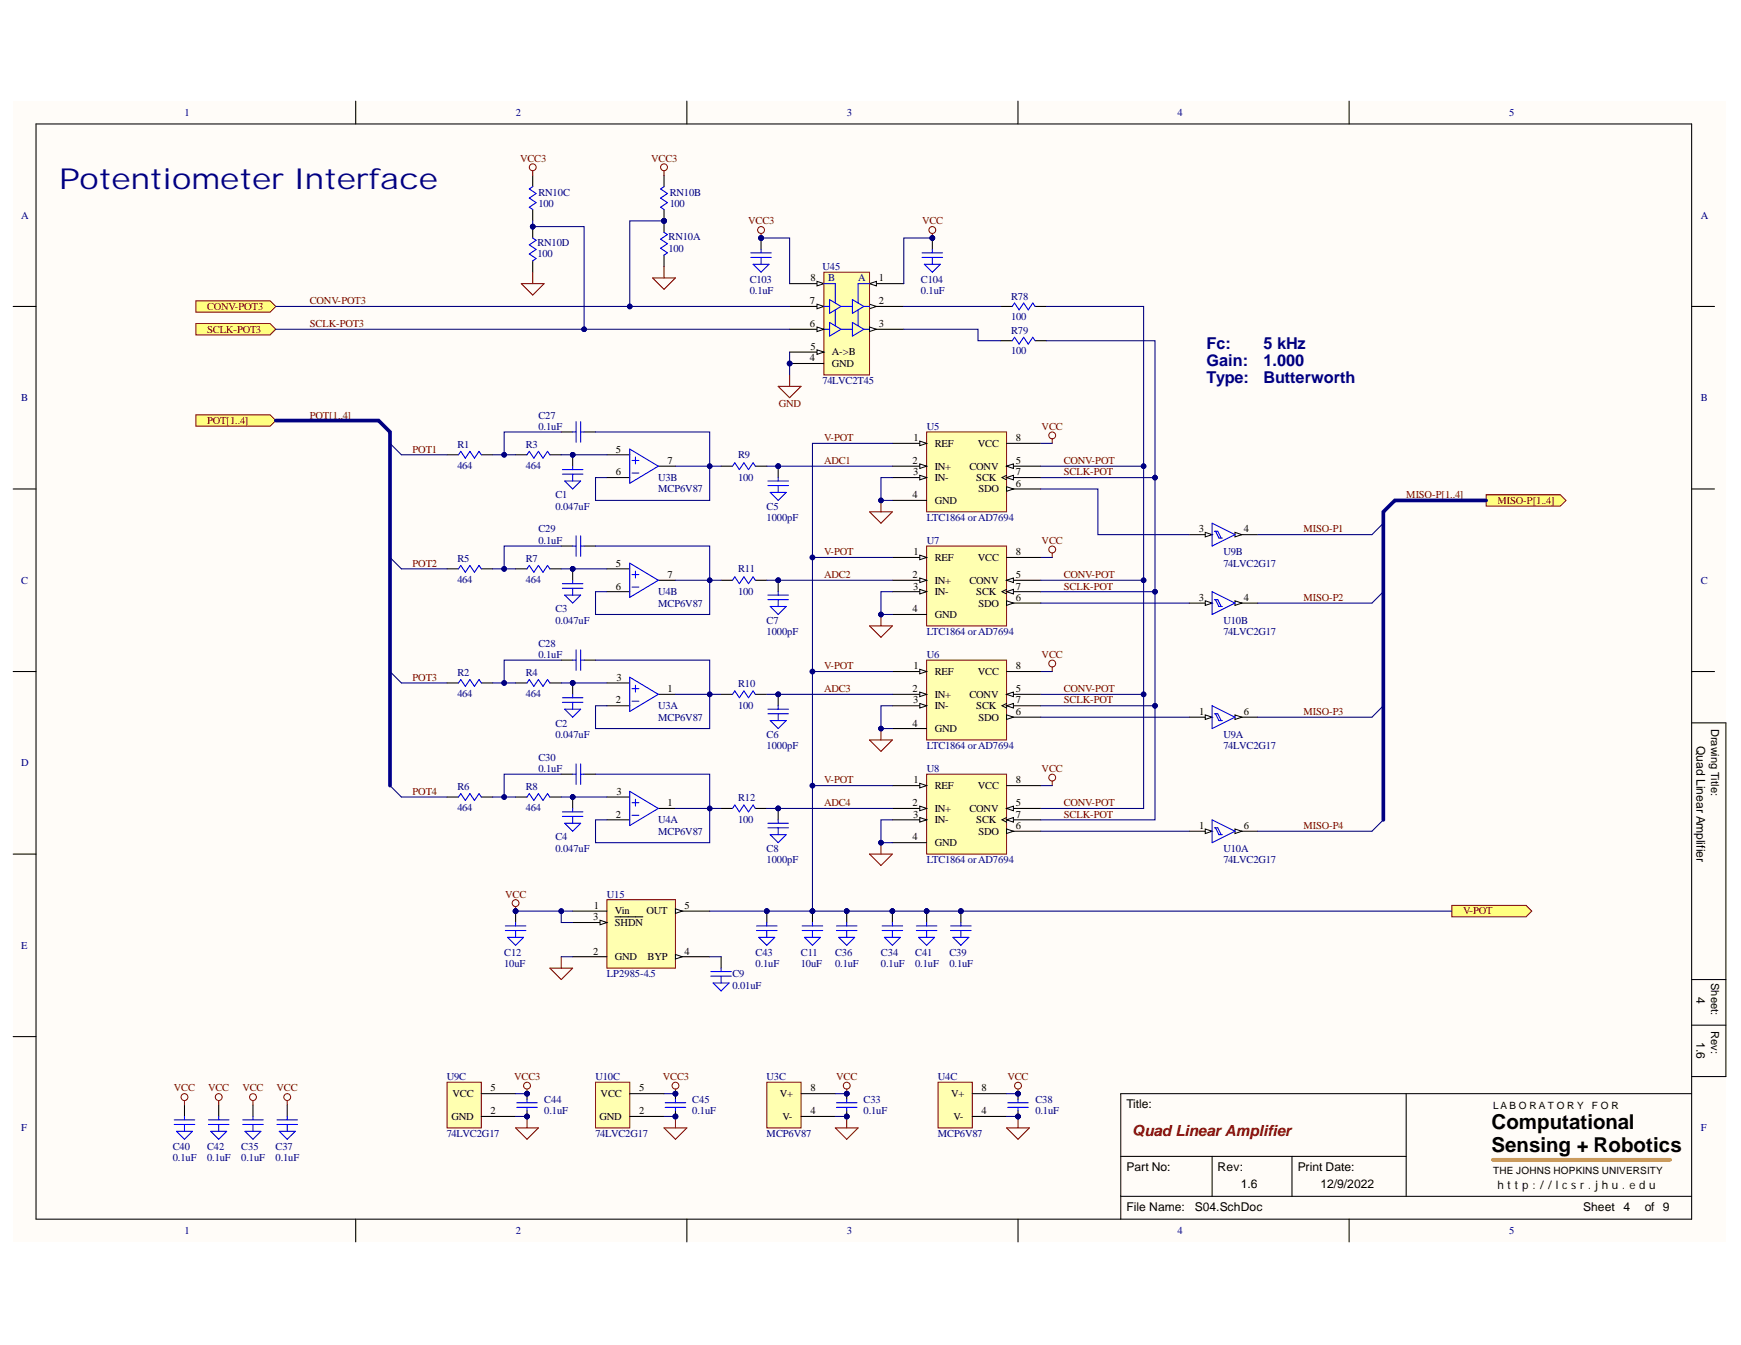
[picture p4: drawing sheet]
<svg xmlns="http://www.w3.org/2000/svg" width="279mm" height="216mm" viewBox="0 0 279 216" stroke-linecap="round" stroke-linejoin="round" font-family="sans-serif">
<defs><g id="words">
<text font-size="4.6" fill="#000080" x="9.5" y="30.3">Potentiometer Interface</text>
<g font-size="3.3">
<text x="239.4" y="181.3">Computational</text>
<text x="239.4" y="184.9">Sensing + Robotics</text>
</g>
<g font-size="2.6" fill="#000080">
<text x="193.6" y="56">Fc:</text>
<text x="193.6" y="58.7">Gain:</text>
<text x="202.8" y="56">5 kHz</text>
<text x="202.8" y="58.7">1.000</text>
<text x="193.6" y="61.4">Type:</text>
<text x="202.8" y="61.4">Butterworth</text>
</g>
<text font-size="2.5" fill="#800000" x="181.7" y="182.4">Quad LinearAmplifier</text>
<g font-size="1.9">
<text x="272.3" y="119.7" transform="rotate(90 272.3 119.7)">Quad Linear Amplifier</text>
<text x="272.3" y="160" transform="rotate(90 272.3 160)">4</text>
<text x="272.3" y="167.3" transform="rotate(90 272.3 167.3)">1.6</text>
<text x="180.8" y="177.9">Title:</text>
<text x="180.8" y="187.9">Part No:</text>
<text x="195.4" y="187.9">Rev:</text>
<text x="199.1" y="190.7">1.6</text>
<text x="208.3" y="187.9">Print Date:</text>
<text x="211.9" y="190.7">12/9/2022</text>
<text x="240.3" y="190.9">http : //l c s r . j hu. ed u</text>
<text x="180.8" y="194.4">File Name:</text>
<text x="191.8" y="194.4">S04.SchDoc</text>
<text x="254.1" y="194.4">Sheet</text>
<text x="260.5" y="194.4">4</text>
<text x="264" y="194.4">of 9</text>
</g>
<g font-size="1.8">
<text x="274.6" y="117" transform="rotate(90 274.6 117)">Drawing Title:</text>
<text x="274.6" y="157.8" transform="rotate(90 274.6 157.8)">Sheet:</text>
<text x="274.6" y="165.5" transform="rotate(90 274.6 165.5)">Rev:</text>
</g>
<g font-size="1.7" fill="#000080">
<text x="29.6" y="18.6">1</text>
<text x="82.8" y="18.6">2</text>
<text x="135.9" y="18.6">3</text>
<text x="189" y="18.6">4</text>
<text x="242.2" y="18.6">5</text>
<text x="3.4" y="35.1">A</text>
<text x="86.4" y="31.4">RN10C</text>
<text x="86.4" y="33.3">100</text>
<text x="107.5" y="31.4">RN10B</text>
<text x="107.5" y="33.3">100</text>
<text x="272.9" y="35.1">A</text>
<text x="86.2" y="39.5">RN10D</text>
<text x="86.2" y="41.3">100</text>
<text x="107.3" y="38.5">RN10A</text>
<text x="107.3" y="40.4">100</text>
<text x="120.3" y="45.4">C103</text>
<text x="120.3" y="47.2">0.1uF</text>
<text x="132" y="43.4">U45</text>
<text x="132.9" y="45.1">B</text>
<text x="137.7" y="45.1">A</text>
<text x="147.8" y="45.4">C104</text>
<text x="147.8" y="47.2">0.1uF</text>
<text x="162.3" y="48.1">R78</text>
<text x="162.3" y="51.4">100</text>
<text x="162.3" y="53.6">R79</text>
<text x="162.3" y="56.9">100</text>
<text x="3.4" y="64.4">B</text>
<text x="132" y="61.7">74LVC2T45</text>
<text x="272.9" y="64.4">B</text>
<text x="73.4" y="71.9">R1</text>
<text x="84.4" y="71.9">R3</text>
<text x="86.4" y="67.2">C27</text>
<text x="86.4" y="69">0.1uF</text>
<text x="148.7" y="69">U5</text>
<text x="73.4" y="75.2">464</text>
<text x="84.4" y="75.2">464</text>
<text x="105.6" y="77.2">U3B</text>
<text x="118.5" y="73.5">R9</text>
<text x="118.5" y="77.2">100</text>
<text x="89.1" y="80">C1</text>
<text x="89.1" y="81.8">0.047uF</text>
<text x="105.6" y="79">MCP6V87</text>
<text x="123" y="81.8">C5</text>
<text x="123" y="83.7">1000pF</text>
<text x="148.7" y="83.7">LTC1864 orAD7694</text>
<text x="86.4" y="85.4">C29</text>
<text x="86.4" y="87.3">0.1uF</text>
<text x="148.7" y="87.3">U7</text>
<text x="196.3" y="89.2">U9B</text>
<text x="3.4" y="93.7">C</text>
<text x="73.4" y="90.3">R5</text>
<text x="73.4" y="93.6">464</text>
<text x="84.4" y="90.3">R7</text>
<text x="84.4" y="93.6">464</text>
<text x="105.6" y="95.5">U4B</text>
<text x="118.5" y="91.9">R11</text>
<text x="118.5" y="95.5">100</text>
<text x="196.3" y="90.9">74LVC2G17</text>
<text x="272.9" y="93.7">C</text>
<text x="89.1" y="98.3">C3</text>
<text x="89.1" y="100.1">0.047uF</text>
<text x="105.6" y="97.4">MCP6V87</text>
<text x="123" y="100.1">C7</text>
<text x="123" y="101.9">1000pF</text>
<text x="148.7" y="101.9">LTC1864 orAD7694</text>
<text x="196.3" y="100.1">U10B</text>
<text x="196.3" y="101.9">74LVC2G17</text>
<text x="86.4" y="103.8">C28</text>
<text x="86.4" y="105.6">0.1uF</text>
<text x="148.7" y="105.6">U6</text>
<text x="73.4" y="108.5">R2</text>
<text x="73.4" y="111.8">464</text>
<text x="84.4" y="108.5">R4</text>
<text x="84.4" y="111.8">464</text>
<text x="105.6" y="113.8">U3A</text>
<text x="118.5" y="110.2">R10</text>
<text x="118.5" y="113.8">100</text>
<text x="89.1" y="116.6">C2</text>
<text x="89.1" y="118.4">0.047uF</text>
<text x="105.6" y="115.7">MCP6V87</text>
<text x="123" y="118.4">C6</text>
<text x="196.3" y="118.4">U9A</text>
<text x="3.4" y="123">D</text>
<text x="86.4" y="122.1">C30</text>
<text x="86.4" y="123.9">0.1uF</text>
<text x="123" y="120.3">1000pF</text>
<text x="148.7" y="120.3">LTC1864 orAD7694</text>
<text x="148.7" y="123.9">U8</text>
<text x="196.3" y="120.3">74LVC2G17</text>
<text x="73.4" y="126.9">R6</text>
<text x="73.4" y="130.1">464</text>
<text x="84.4" y="126.9">R8</text>
<text x="84.4" y="130.1">464</text>
<text x="118.5" y="128.5">R12</text>
<text x="89.1" y="134.9">C4</text>
<text x="89.1" y="136.7">0.047uF</text>
<text x="105.6" y="132.2">U4A</text>
<text x="105.6" y="134">MCP6V87</text>
<text x="118.5" y="132.2">100</text>
<text x="123" y="136.7">C8</text>
<text x="196.3" y="136.7">U10A</text>
<text x="123" y="138.6">1000pF</text>
<text x="148.7" y="138.6">LTC1864 orAD7694</text>
<text x="196.3" y="138.6">74LVC2G17</text>
<text x="97.4" y="144.1">U15</text>
<text x="3.4" y="152.3">E</text>
<text x="80.9" y="153.4">C12</text>
<text x="80.9" y="155.2">10uF</text>
<text x="121.3" y="153.4">C43</text>
<text x="121.3" y="155.2">0.1uF</text>
<text x="128.5" y="153.4">C11</text>
<text x="128.5" y="155.2">10uF</text>
<text x="134" y="153.4">C36</text>
<text x="134" y="155.2">0.1uF</text>
<text x="141.4" y="153.4">C34</text>
<text x="141.4" y="155.2">0.1uF</text>
<text x="146.9" y="153.4">C41</text>
<text x="146.9" y="155.2">0.1uF</text>
<text x="152.4" y="153.4">C39</text>
<text x="152.4" y="155.2">0.1uF</text>
<text x="97.4" y="156.9">LP2985-4.5</text>
<text x="117.5" y="156.9">C9</text>
<text x="117.5" y="158.7">0.01uF</text>
<text x="71.7" y="173.3">U9C</text>
<text x="95.5" y="173.3">U10C</text>
<text x="123" y="173.3">U3C</text>
<text x="150.5" y="173.3">U4C</text>
<text x="87.3" y="177">C44</text>
<text x="87.3" y="178.8">0.1uF</text>
<text x="111.1" y="177">C45</text>
<text x="111.1" y="178.8">0.1uF</text>
<text x="138.6" y="177">C33</text>
<text x="138.6" y="178.8">0.1uF</text>
<text x="166.2" y="177">C38</text>
<text x="166.2" y="178.8">0.1uF</text>
<text x="3.4" y="181.6">F</text>
<text x="27.7" y="184.6">C40</text>
<text x="33.2" y="184.6">C42</text>
<text x="38.7" y="184.6">C35</text>
<text x="44.2" y="184.6">C37</text>
<text x="71.7" y="182.5">74LVC2G17</text>
<text x="95.5" y="182.5">74LVC2G17</text>
<text x="123" y="182.5">MCP6V87</text>
<text x="150.5" y="182.5">MCP6V87</text>
<text x="272.9" y="181.6">F</text>
<text x="27.7" y="186.3">0.1uF</text>
<text x="33.2" y="186.3">0.1uF</text>
<text x="38.7" y="186.3">0.1uF</text>
<text x="44.2" y="186.3">0.1uF</text>
<text x="29.6" y="198.1">1</text>
<text x="82.8" y="198.1">2</text>
<text x="135.9" y="198.1">3</text>
<text x="189" y="198.1">4</text>
<text x="242.2" y="198.1">5</text>
</g>
<g font-size="1.7" fill="#800000">
<text x="83.5" y="26">VCC3</text>
<text x="104.5" y="26">VCC3</text>
<text x="120.1" y="36">VCC3</text>
<text x="148" y="36">VCC</text>
<text x="33.2" y="49.8">CONV-POT3</text>
<text x="33.2" y="53.4">SCLK-POT3</text>
<text x="49.7" y="48.9">CONV-POT3</text>
<text x="49.7" y="52.5">SCLK-POT3</text>
<text x="125" y="65.3">GND</text>
<text x="33.2" y="68">POT[1..4]</text>
<text x="49.7" y="67.2">POT[1..4]</text>
<text x="132.2" y="70.8">V-POT</text>
<text x="167.2" y="69">VCC</text>
<text x="66.2" y="72.7">POT1</text>
<text x="132.2" y="74.5">ADC1</text>
<text x="170.7" y="74.5">CONV-POT</text>
<text x="170.7" y="76.3">SCLK-POT</text>
<text x="225.7" y="80">MISO-P[1..4]</text>
<text x="240.3" y="80.9">MISO-P[1..4]</text>
<text x="132.2" y="89.2">V-POT</text>
<text x="167.2" y="87.3">VCC</text>
<text x="209.2" y="85.4">MISO-P1</text>
<text x="66.2" y="90.9">POT2</text>
<text x="132.2" y="92.8">ADC2</text>
<text x="170.7" y="92.8">CONV-POT</text>
<text x="170.7" y="94.7">SCLK-POT</text>
<text x="209.2" y="96.4">MISO-P2</text>
<text x="132.2" y="107.4">V-POT</text>
<text x="167.2" y="105.6">VCC</text>
<text x="66.2" y="109.3">POT3</text>
<text x="132.2" y="111.1">ADC3</text>
<text x="170.7" y="111.1">CONV-POT</text>
<text x="170.7" y="112.9">SCLK-POT</text>
<text x="209.2" y="114.8">MISO-P3</text>
<text x="132.2" y="125.8">V-POT</text>
<text x="167.2" y="123.9">VCC</text>
<text x="66.2" y="127.6">POT4</text>
<text x="132.2" y="129.4">ADC4</text>
<text x="170.7" y="129.4">CONV-POT</text>
<text x="170.7" y="131.2">SCLK-POT</text>
<text x="209.2" y="133.1">MISO-P4</text>
<text x="81.1" y="144.1">VCC</text>
<text x="234.8" y="146.8">V-POT</text>
<text x="82.5" y="173.3">VCC3</text>
<text x="106.4" y="173.3">VCC3</text>
<text x="134.2" y="173.3">VCC</text>
<text x="161.7" y="173.3">VCC</text>
<text x="27.9" y="175.2">VCC</text>
<text x="33.4" y="175.2">VCC</text>
<text x="38.9" y="175.2">VCC</text>
<text x="44.4" y="175.2">VCC</text>
</g>
<g font-size="1.7">
<text x="130" y="45.1">8</text>
<text x="141" y="45.1">1</text>
<text x="130" y="48.9">7</text>
<text x="130" y="52.5">6</text>
<text x="141" y="48.9">2</text>
<text x="141" y="52.5">3</text>
<text x="130" y="58">4</text>
<text x="130" y="56.2">5</text>
<text x="133.5" y="58.9">GND</text>
<text x="133.5" y="57.1">A-&gt;B</text>
<text x="146.6" y="70.8">1</text>
<text x="150" y="71.8">REF</text>
<text x="156.9" y="71.8">VCC</text>
<text x="163" y="70.8">8</text>
<text x="98.8" y="72.7">5</text>
<text x="98.8" y="76.3">6</text>
<text x="107.1" y="74.5">7</text>
<text x="146.5" y="74.5">2</text>
<text x="146.5" y="76.3">3</text>
<text x="150" y="75.4">IN+</text>
<text x="150" y="77.2">IN-</text>
<text x="155.6" y="75.4">CONV</text>
<text x="156.7" y="77.2">SCK</text>
<text x="163" y="76.3">7</text>
<text x="163" y="74.5">5</text>
<text x="146.5" y="80">4</text>
<text x="150" y="80.9">GND</text>
<text x="157" y="79">SDO</text>
<text x="163" y="78.2">6</text>
<text x="146.6" y="89.2">1</text>
<text x="163" y="89.2">8</text>
<text x="192.4" y="85.4">3</text>
<text x="199.6" y="85.4">4</text>
<text x="98.8" y="90.9">5</text>
<text x="98.8" y="94.7">6</text>
<text x="107.1" y="92.8">7</text>
<text x="146.5" y="92.8">2</text>
<text x="146.5" y="94.7">3</text>
<text x="150" y="93.7">IN+</text>
<text x="150" y="90">REF</text>
<text x="150" y="95.5">IN-</text>
<text x="155.6" y="93.7">CONV</text>
<text x="156.7" y="95.5">SCK</text>
<text x="156.9" y="90">VCC</text>
<text x="163" y="94.7">7</text>
<text x="163" y="92.8">5</text>
<text x="146.5" y="98.3">4</text>
<text x="150" y="99.2">GND</text>
<text x="157" y="97.4">SDO</text>
<text x="163" y="96.4">6</text>
<text x="192.4" y="96.4">3</text>
<text x="199.6" y="96.4">4</text>
<text x="146.6" y="107.4">1</text>
<text x="163" y="107.4">8</text>
<text x="98.8" y="112.9">2</text>
<text x="98.9" y="109.3">3</text>
<text x="107.1" y="111.1">1</text>
<text x="146.5" y="111.1">2</text>
<text x="146.5" y="112.9">3</text>
<text x="150" y="112">IN+</text>
<text x="150" y="108.3">REF</text>
<text x="150" y="113.8">IN-</text>
<text x="155.6" y="112">CONV</text>
<text x="156.7" y="113.8">SCK</text>
<text x="156.9" y="108.3">VCC</text>
<text x="163" y="112.9">7</text>
<text x="163" y="111.1">5</text>
<text x="146.5" y="116.6">4</text>
<text x="150" y="117.5">GND</text>
<text x="157" y="115.7">SDO</text>
<text x="163" y="114.8">6</text>
<text x="192.4" y="114.8">1</text>
<text x="199.6" y="114.8">6</text>
<text x="146.6" y="125.8">1</text>
<text x="163" y="125.8">8</text>
<text x="98.8" y="131.2">2</text>
<text x="98.9" y="127.6">3</text>
<text x="107.1" y="129.4">1</text>
<text x="146.5" y="129.4">2</text>
<text x="146.5" y="131.2">3</text>
<text x="150" y="130.3">IN+</text>
<text x="150" y="126.7">REF</text>
<text x="155.6" y="130.3">CONV</text>
<text x="156.9" y="126.7">VCC</text>
<text x="163" y="131.2">7</text>
<text x="163" y="129.4">5</text>
<text x="146.5" y="134.9">4</text>
<text x="150" y="135.8">GND</text>
<text x="150" y="132.2">IN-</text>
<text x="156.7" y="132.2">SCK</text>
<text x="157" y="134">SDO</text>
<text x="163" y="133.1">6</text>
<text x="192.4" y="133.1">1</text>
<text x="199.6" y="133.1">6</text>
<text x="95.2" y="147.7">3</text>
<text x="95.3" y="145.9">1</text>
<text x="98.7" y="146.8">Vin</text>
<text x="98.7" y="148.7">SHDN</text>
<text x="103.8" y="146.8">OUT</text>
<text x="109.8" y="145.9">5</text>
<text x="95.2" y="153.2">2</text>
<text x="98.7" y="154.1">GND</text>
<text x="103.9" y="154.1">BYP</text>
<text x="109.8" y="153.2">4</text>
<text x="72.5" y="179.8">GND</text>
<text x="72.6" y="176.1">VCC</text>
<text x="78.7" y="178.8">2</text>
<text x="78.7" y="175.2">5</text>
<text x="96.2" y="179.8">GND</text>
<text x="96.4" y="176.1">VCC</text>
<text x="102.6" y="178.8">2</text>
<text x="102.6" y="175.2">5</text>
<text x="125.1" y="176.1">V+</text>
<text x="125.6" y="179.8">V-</text>
<text x="130" y="175.2">8</text>
<text x="130" y="178.8">4</text>
<text x="152.6" y="176.1">V+</text>
<text x="153" y="179.8">V-</text>
<text x="157.5" y="175.2">8</text>
<text x="157.5" y="178.8">4</text>
</g>
<g font-size="1.6">
<text x="239.6" y="178">L A B O R A T O R Y</text>
<text x="255.5" y="178">F O R</text>
<text x="239.6" y="188.4">THE JOHNS HOPKINS UNIVERSITY</text>
</g>
</g></defs>
<g fill="#fffcf8">
<path d="M2.1 16.2h274.9v183.2h-274.9z" fill-rule="evenodd"/>
<path d="M2.1 16.2h274.9v183.2h-274.9z" fill-rule="evenodd"/>
</g>
<g fill="none" stroke="#000" stroke-width=".17">
<path d="M5.8 19.9h265.7v175.8h-265.7zM57.1 16.2v3.7M110.2 16.2v3.7M163.4 16.2v3.7M216.5 16.2v3.7M2.1 49.2h3.7M271.5 49.2h3.6M2.1 78.5h3.7M271.5 78.5h3.6M97.4 91.3h3.7M97.4 95h3.7M105.6 93.1h2.8"/>
<path d="M2.1 107.8h3.7M271.5 107.8h3.6M271.5 116h5.5v56.8h-5.5M2.1 137.1h3.7M71.7 127.9h1.9M77.2 127.9h1.9M82.7 127.9h1.9M88.2 127.9h1.9M90.1 124.3h1.8M93.7 124.3h1.9M271.5 157.2h5.5M2.1 166.4h3.7"/>
<path d="M225.7 175.6v16.4M271.5 164.6h5.5M271.5 175.6h-91.6v20.1M57.1 195.7v3.7M110.2 195.7v3.7M163.4 195.7v3.7M179.9 185.6h45.8M179.9 192h91.6M194.5 185.6v6.4M207.3 185.6v6.4M216.5 195.7v3.7"/>
</g>
<path d="M239.6 186.2h28.4" fill="none" stroke="#c39800" stroke-width=".59"/>
<path d="M101.1 90.4l4.5 2.7-4.5 2.8zM101.4 94.2h1.1M101.4 92.2h1.1M102 91.7v1.1M73.6 127.9l.3-.5 .8 1.1 .7-1.1 .7 1.1 .8-1.1 .3 .5M84.6 127.9l.3-.5 .8 1.1 .7-1.1 .7 1.1 .8-1.1 .3 .5M91.9 124.3h.6M92.5 122.6v3.3M93.2 124.3h.5M93.2 122.6v3.3" fill="none" stroke="#00f" stroke-width=".17"/>
<circle cx="91.9" cy="127.9" r=".37" fill="#000080"/>
<circle cx="91.9" cy="127.9" r=".37" fill="none" stroke="#000080" stroke-width=".16"/>
<path d="M91.9 127.9v1.9" fill="none" stroke="#000" stroke-width=".17"/>
<circle cx="91.9" cy="127.9" r=".37" fill="#000080"/>
<circle cx="91.9" cy="127.9" r=".37" fill="none" stroke="#000080" stroke-width=".16"/>
<g fill="none" stroke="#00f" stroke-width=".17">
<path d="M73.6 91.3l.3-.5 .8 1.1 .7-1.1 .7 1.1 .8-1.1 .3 .5M84.6 91.3l.3-.5 .8 1.1 .7-1.1 .7 1.1 .8-1.1 .3 .5M91.9 87.7h.6M92.5 86v3.3M93.2 87.7h.5M93.2 86v3.3M90.3 131.1h3.3M90.3 130.3h3.3M90.6 132.1h2.6l-1.3 1.3zM91.9 129.8v.5M91.9 131.1v1M101.1 127l4.5 2.8-4.5 2.7z"/>
<path d="M101.4 130.9h1.1M101.4 128.9h1.1M102 128.3v1.1"/>
</g>
<path d="M71.7 91.3h1.9M77.2 91.3h1.9M82.7 91.3h1.9M88.2 91.3h1.9M90.1 87.7h1.8M93.7 87.7h1.9M97.4 127.9h3.7M97.4 131.6h3.7M105.6 129.8h2.8" fill="none" stroke="#000" stroke-width=".17"/>
<circle cx="91.9" cy="91.3" r=".37" fill="#000080"/>
<circle cx="91.9" cy="91.3" r=".37" fill="none" stroke="#000080" stroke-width=".16"/>
<path d="M91.9 91.3v1.8" fill="none" stroke="#000" stroke-width=".17"/>
<circle cx="91.9" cy="91.3" r=".37" fill="#000080"/>
<circle cx="91.9" cy="91.3" r=".37" fill="none" stroke="#000080" stroke-width=".16"/>
<g fill="none" stroke="#00f" stroke-width=".17">
<path d="M101.1 72.1l4.5 2.7-4.5 2.8zM101.4 75.9h1.1M101.4 73.9h1.1M102 73.4v1.1M90.3 94.4h3.3M90.3 93.7h3.3M90.6 95.5h2.6l-1.3 1.3zM91.9 93.1v.6M91.9 94.4v1.1M73.6 109.6l.3-.5 .8 1.1 .7-1.1 .7 1.1 .8-1.1 .3 .5M84.6 109.6l.3-.5 .8 1.1 .7-1.1 .7 1.1 .8-1.1 .3 .5M91.9 106h.6"/>
<path d="M92.5 104.3v3.3M93.2 106h.5M93.2 104.3v3.3"/>
</g>
<path d="M97.4 73h3.7M97.4 76.7h3.7M105.6 74.8h2.8M71.7 109.6h1.9M77.2 109.6h1.9M82.7 109.6h1.9M88.2 109.6h1.9M90.1 106h1.8M93.7 106h1.9" fill="none" stroke="#000" stroke-width=".17"/>
<circle cx="91.9" cy="109.6" r=".37" fill="#000080"/>
<circle cx="91.9" cy="109.6" r=".37" fill="none" stroke="#000080" stroke-width=".16"/>
<path d="M91.9 109.6v1.9" fill="none" stroke="#000" stroke-width=".17"/>
<circle cx="91.9" cy="109.6" r=".37" fill="#000080"/>
<circle cx="91.9" cy="109.6" r=".37" fill="none" stroke="#000080" stroke-width=".16"/>
<g fill="none" stroke="#00f" stroke-width=".17">
<path d="M73.6 73l.3-.5 .8 1 .7-1 .7 1 .8-1 .3 .5M84.6 73l.3-.5 .8 1 .7-1 .7 1 .8-1 .3 .5M91.9 69.3h.6M92.5 67.7v3.3M93.2 69.3h.5M93.2 67.7v3.3M90.3 112.7h3.3M90.3 112h3.3M90.6 113.8h2.6l-1.3 1.3zM91.9 111.5v.5M91.9 112.7v1.1M101.1 108.7l4.5 2.8-4.5 2.7z"/>
<path d="M101.4 112.6h1.1M101.4 110.5h1.1M102 110v1.1"/>
</g>
<path d="M71.7 73h1.9M77.2 73h1.9M82.7 73h1.9M88.2 73h1.9M90.1 69.3h1.8M93.7 69.3h1.9M97.4 109.6h3.7M97.4 113.3h3.7M105.6 111.5h2.8" fill="none" stroke="#000" stroke-width=".17"/>
<circle cx="91.9" cy="73" r=".37" fill="#000080"/>
<circle cx="91.9" cy="73" r=".37" fill="none" stroke="#000080" stroke-width=".16"/>
<path d="M91.9 73v1.8" fill="none" stroke="#000" stroke-width=".17"/>
<circle cx="91.9" cy="73" r=".37" fill="#000080"/>
<circle cx="91.9" cy="73" r=".37" fill="none" stroke="#000080" stroke-width=".16"/>
<path d="M90.3 76.1h3.3M90.3 75.4h3.3M90.6 77.2h2.6l-1.3 1.3zM91.9 74.8v.6M91.9 76.1v1.1M117.6 93.1l.3-.5 .8 1.1 .7-1.1 .7 1.1 .8-1.1 .3 .5" fill="none" stroke="#00f" stroke-width=".17"/>
<path d="M115.7 93.1h1.9M121.2 93.1h1.9" fill="none" stroke="#000" stroke-width=".17"/>
<circle cx="124.9" cy="129.8" r=".37" fill="#000080"/>
<circle cx="124.9" cy="129.8" r=".37" fill="none" stroke="#000080" stroke-width=".16"/>
<path d="M124.9 129.8v1.8" fill="none" stroke="#000" stroke-width=".17"/>
<circle cx="124.9" cy="129.8" r=".37" fill="#000080"/>
<circle cx="124.9" cy="129.8" r=".37" fill="none" stroke="#000080" stroke-width=".16"/>
<path d="M123.2 132.9h3.3M123.2 132.1h3.3M123.6 134h2.6l-1.3 1.3zM124.9 131.6v.5M124.9 132.9v1.1" fill="none" stroke="#00f" stroke-width=".17"/>
<circle cx="124.9" cy="93.1" r=".37" fill="#000080"/>
<circle cx="124.9" cy="93.1" r=".37" fill="none" stroke="#000080" stroke-width=".16"/>
<path d="M124.9 93.1v1.9" fill="none" stroke="#000" stroke-width=".17"/>
<circle cx="124.9" cy="93.1" r=".37" fill="#000080"/>
<circle cx="124.9" cy="93.1" r=".37" fill="none" stroke="#000080" stroke-width=".16"/>
<path d="M117.6 74.8l.3-.5 .8 1.1 .7-1.1 .7 1.1 .8-1.1 .3 .5M123.2 96.3h3.3M123.2 95.5h3.3M123.6 97.4h2.6l-1.3 1.2zM124.9 95v.5M124.9 96.3v1.1M117.6 129.8l.3-.6 .8 1.1 .7-1.1 .7 1.1 .8-1.1 .3 .6" fill="none" stroke="#00f" stroke-width=".17"/>
<path d="M115.7 74.8h1.9M121.2 74.8h1.9M115.7 129.8h1.9M121.2 129.8h1.9" fill="none" stroke="#000" stroke-width=".17"/>
<circle cx="124.9" cy="111.5" r=".37" fill="#000080"/>
<circle cx="124.9" cy="111.5" r=".37" fill="none" stroke="#000080" stroke-width=".16"/>
<path d="M124.9 111.5v1.8" fill="none" stroke="#000" stroke-width=".17"/>
<circle cx="124.9" cy="111.5" r=".37" fill="#000080"/>
<circle cx="124.9" cy="111.5" r=".37" fill="none" stroke="#000080" stroke-width=".16"/>
<path d="M123.2 114.6h3.3M123.2 113.8h3.3M123.6 115.7h2.6l-1.3 1.2zM124.9 113.3v.5M124.9 114.6v1.1" fill="none" stroke="#00f" stroke-width=".17"/>
<circle cx="124.9" cy="74.8" r=".37" fill="#000080"/>
<circle cx="124.9" cy="74.8" r=".37" fill="none" stroke="#000080" stroke-width=".16"/>
<path d="M124.9 74.8v1.9" fill="none" stroke="#000" stroke-width=".17"/>
<circle cx="124.9" cy="74.8" r=".37" fill="#000080"/>
<circle cx="124.9" cy="74.8" r=".37" fill="none" stroke="#000080" stroke-width=".16"/>
<path d="M123.2 77.9h3.3M123.2 77.2h3.3M123.6 79h2.6l-1.3 1.3zM124.9 76.7v.5M124.9 77.9v1.1M117.6 111.5l.3-.6 .8 1.1 .7-1.1 .7 1.1 .8-1.1 .3 .6" fill="none" stroke="#00f" stroke-width=".17"/>
<path d="M115.7 111.5h1.9M121.2 111.5h1.9" fill="none" stroke="#000" stroke-width=".17"/>
<path d="M31.4 48.3h11.9l1 .9-1 .9h-11.9z" fill-rule="evenodd" fill="#ffff80"/>
<path d="M31.4 48.3h11.9l1 .9-1 .9h-11.9z" fill="none" stroke="#800000" stroke-width=".16"/>
<path d="M139.5 82.2h3.7l-1.8 1.8zM141.4 80.3v1.9" fill="none" stroke="#800000" stroke-width=".17"/>
<circle cx="141.4" cy="80.3" r=".36" fill="#000080"/>
<circle cx="141.4" cy="80.3" r=".36" fill="none" stroke="#000080" stroke-width=".16"/>
<circle cx="168.9" cy="69.9" r=".55" fill="none" stroke="#800000" stroke-width=".16"/>
<path d="M168.9 70.4v.8" fill="none" stroke="#800000" stroke-width=".17"/>
<path d="M31.4 51.9h11.9l1 1-1 .9h-11.9z" fill-rule="evenodd" fill="#ffff80"/>
<path d="M31.4 51.9h11.9l1 1-1 .9h-11.9z" fill="none" stroke="#800000" stroke-width=".16"/>
<path d="M238.5 79.4h11.9l.9 .9-.9 .9h-11.9z" fill-rule="evenodd" fill="#ffff80"/>
<g fill="none" stroke="#800000" stroke-width=".16">
<path d="M238.5 79.4h11.9l.9 .9-.9 .9h-11.9z"/>
<circle cx="168.9" cy="88.2" r=".55"/>
</g>
<path d="M168.9 88.8v.7" fill="none" stroke="#800000" stroke-width=".17"/>
<path d="M97.4 144.4h11v11h-11z" fill-rule="evenodd" fill="#ffffb0"/>
<path d="M97.4 144.4h11v11h-11z" fill="none" stroke="#800000" stroke-width=".16"/>
<path d="M108.4 146.3h5.5" fill="none" stroke="#000" stroke-width=".17"/>
<path d="M108.4 145.9l1.1 .4-1.1 .3z" fill="#f8fcff"/>
<path d="M108.4 145.9l1.1 .4-1.1 .3z" fill="none" stroke="#000" stroke-width=".16"/>
<path d="M108.4 153.6h5.5" fill="none" stroke="#000" stroke-width=".17"/>
<path d="M108.4 153.2l1.1 .4-1.1 .3z" fill="#f8fcff"/>
<path d="M108.4 153.2l1.1 .4-1.1 .3z" fill="none" stroke="#000" stroke-width=".16"/>
<path d="M91.9 146.3h5.5M91.9 148.1h5.5" fill="none" stroke="#000" stroke-width=".17"/>
<path d="M96.3 147.7l1.1 .4-1.1 .3z" fill="#f8fcff"/>
<path d="M96.3 147.7l1.1 .4-1.1 .3z" fill="none" stroke="#000" stroke-width=".16"/>
<path d="M91.9 153.6h5.5M98.7 147.2h4.5M115.7 153.6v1.8" fill="none" stroke="#000" stroke-width=".17"/>
<path d="M114.1 156.7h3.3M114.1 156h3.3M114.4 157.8h2.6l-1.3 1.3zM115.7 155.4v.6M115.7 156.7v1.1" fill="none" stroke="#00f" stroke-width=".17"/>
<path d="M88.2 155.4h3.7l-1.8 1.8zM90.1 153.6v1.8" fill="none" stroke="#800000" stroke-width=".17"/>
<circle cx="82.7" cy="146.3" r=".37" fill="#000080"/>
<circle cx="82.7" cy="146.3" r=".37" fill="none" stroke="#000080" stroke-width=".16"/>
<path d="M82.7 146.3v1.8" fill="none" stroke="#000" stroke-width=".17"/>
<circle cx="82.7" cy="146.3" r=".37" fill="#000080"/>
<circle cx="82.7" cy="146.3" r=".37" fill="none" stroke="#000080" stroke-width=".16"/>
<path d="M81.1 149.4h3.3M81.1 148.6h3.3M81.5 150.5h2.5l-1.3 1.2zM82.7 148.1v.5M82.7 149.4v1.1" fill="none" stroke="#00f" stroke-width=".17"/>
<circle cx="82.7" cy="145" r=".55" fill="none" stroke="#800000" stroke-width=".16"/>
<path d="M82.7 145.5v.8" fill="none" stroke="#800000" stroke-width=".17"/>
<circle cx="82.7" cy="146.3" r=".37" fill="#000080"/>
<circle cx="82.7" cy="146.3" r=".37" fill="none" stroke="#000080" stroke-width=".16"/>
<circle cx="123.1" cy="146.3" r=".37" fill="#000080"/>
<circle cx="123.1" cy="146.3" r=".37" fill="none" stroke="#000080" stroke-width=".16"/>
<path d="M123.1 146.3v1.8" fill="none" stroke="#000" stroke-width=".17"/>
<circle cx="123.1" cy="146.3" r=".37" fill="#000080"/>
<circle cx="123.1" cy="146.3" r=".37" fill="none" stroke="#000080" stroke-width=".16"/>
<path d="M121.4 149.4h3.3M121.4 148.6h3.3M121.8 150.5h2.5l-1.2 1.2zM123.1 148.1v.5M123.1 149.4v1.1" fill="none" stroke="#00f" stroke-width=".17"/>
<circle cx="130.4" cy="146.3" r=".37" fill="#000080"/>
<circle cx="130.4" cy="146.3" r=".37" fill="none" stroke="#000080" stroke-width=".16"/>
<path d="M130.4 146.3v1.8" fill="none" stroke="#000" stroke-width=".17"/>
<circle cx="130.4" cy="146.3" r=".37" fill="#000080"/>
<circle cx="130.4" cy="146.3" r=".37" fill="none" stroke="#000080" stroke-width=".16"/>
<path d="M128.7 149.4h3.3M128.7 148.6h3.3M129.1 150.5h2.6l-1.3 1.2zM130.4 148.1v.5M130.4 149.4v1.1" fill="none" stroke="#00f" stroke-width=".17"/>
<path d="M190.9 115.1h3.6" fill="none" stroke="#000" stroke-width=".17"/>
<path d="M193.4 114.8l1.1 .3-1.1 .4z" fill="#f8fcff"/>
<path d="M193.4 114.8l1.1 .3-1.1 .4z" fill="none" stroke="#000" stroke-width=".16"/>
<path d="M198.2 115.1h3.6" fill="none" stroke="#000" stroke-width=".17"/>
<path d="M198.2 114.8l1.1 .3-1.1 .4z" fill="#f8fcff"/>
<path d="M198.2 114.8l1.1 .3-1.1 .4z" fill="none" stroke="#000" stroke-width=".16"/>
<path d="M194.5 113.3l3.7 1.8-3.7 1.9zM194.9 114.6h.5l.6 1.1M195.1 114.6l.5 1.1h.6" fill="none" stroke="#00f" stroke-width=".17"/>
<path d="M222 131.6l-1.8 1.8" fill="none" stroke="#000080" stroke-width=".17"/>
<path d="M148.7 69.3h12.8v12.9h-12.8z" fill-rule="evenodd" fill="#ffffb0"/>
<path d="M148.7 69.3h12.8v12.9h-12.8z" fill="none" stroke="#800000" stroke-width=".16"/>
<path d="M161.5 76.7h5.5" fill="none" stroke="#000" stroke-width=".17"/>
<path d="M161.5 76.7l1.1-.4v.7z" fill="#f8fcff"/>
<path d="M161.5 76.7l1.1-.4v.7zM161.5 76.3l-.7 .4 .7 .3" fill="none" stroke="#000" stroke-width=".16"/>
<path d="M161.5 74.8h5.5" fill="none" stroke="#000" stroke-width=".17"/>
<path d="M161.5 74.8l1.1-.3v.7z" fill="#f8fcff"/>
<path d="M161.5 74.8l1.1-.3v.7z" fill="none" stroke="#000" stroke-width=".16"/>
<path d="M161.5 78.5h5.5" fill="none" stroke="#000" stroke-width=".17"/>
<path d="M161.5 78.1l1.1 .4-1.1 .4z" fill="#f8fcff"/>
<path d="M161.5 78.1l1.1 .4-1.1 .4z" fill="none" stroke="#000" stroke-width=".16"/>
<path d="M143.2 74.8h5.5M161.5 71.2h5.5" fill="none" stroke="#000" stroke-width=".17"/>
<path d="M147.6 74.5l1.1 .3-1.1 .4z" fill="#f8fcff"/>
<path d="M147.6 74.5l1.1 .3-1.1 .4z" fill="none" stroke="#000" stroke-width=".16"/>
<path d="M143.2 71.2h5.5M143.2 80.3h5.5" fill="none" stroke="#000" stroke-width=".17"/>
<path d="M147.6 70.8l1.1 .4-1.1 .3z" fill="#f8fcff"/>
<path d="M147.6 70.8l1.1 .4-1.1 .3z" fill="none" stroke="#000" stroke-width=".16"/>
<path d="M143.2 76.7h5.5" fill="none" stroke="#000" stroke-width=".17"/>
<path d="M147.6 76.3l1.1 .4-1.1 .3z" fill="#f8fcff"/>
<path d="M147.6 76.3l1.1 .4-1.1 .3z" fill="none" stroke="#000" stroke-width=".16"/>
<path d="M141.4 98.6v1.9M139.5 100.5h3.7l-1.8 1.8z" fill="none" stroke="#800000" stroke-width=".17"/>
<circle cx="141.4" cy="98.6" r=".37" fill="#000080"/>
<circle cx="141.4" cy="98.6" r=".37" fill="none" stroke="#000080" stroke-width=".16"/>
<path d="M139.5 118.8h3.7l-1.8 1.8zM141.4 116.9v1.9" fill="none" stroke="#800000" stroke-width=".17"/>
<circle cx="141.4" cy="117" r=".37" fill="#000080"/>
<circle cx="141.4" cy="117" r=".37" fill="none" stroke="#000080" stroke-width=".16"/>
<path d="M139.5 137.1h3.7l-1.8 1.8zM141.4 135.3v1.8" fill="none" stroke="#800000" stroke-width=".17"/>
<circle cx="141.4" cy="135.3" r=".37" fill="#000080"/>
<circle cx="141.4" cy="135.3" r=".37" fill="none" stroke="#000080" stroke-width=".16"/>
<path d="M190.9 85.8h3.6" fill="none" stroke="#000" stroke-width=".17"/>
<path d="M193.4 85.5l1.1 .3-1.1 .4z" fill="#f8fcff"/>
<path d="M193.4 85.5l1.1 .3-1.1 .4z" fill="none" stroke="#000" stroke-width=".16"/>
<path d="M198.2 85.8h3.6" fill="none" stroke="#000" stroke-width=".17"/>
<path d="M198.2 85.5l1.1 .3-1.1 .4z" fill="#f8fcff"/>
<path d="M198.2 85.5l1.1 .3-1.1 .4z" fill="none" stroke="#000" stroke-width=".16"/>
<path d="M194.5 84l3.7 1.8-3.7 1.9zM194.9 85.3h.5l.6 1.1M195.1 85.3l.5 1.1h.6" fill="none" stroke="#00f" stroke-width=".17"/>
<path d="M190.9 133.4h3.6" fill="none" stroke="#000" stroke-width=".17"/>
<path d="M193.4 133.1l1.1 .3-1.1 .4z" fill="#f8fcff"/>
<path d="M193.4 133.1l1.1 .3-1.1 .4z" fill="none" stroke="#000" stroke-width=".16"/>
<path d="M198.2 133.4h3.6" fill="none" stroke="#000" stroke-width=".17"/>
<path d="M198.2 133.1l1.1 .3-1.1 .4z" fill="#f8fcff"/>
<path d="M198.2 133.1l1.1 .3-1.1 .4z" fill="none" stroke="#000" stroke-width=".16"/>
<path d="M194.5 131.6l3.7 1.8-3.7 1.9zM194.9 132.9h.5l.6 1.1M195.1 132.9l.5 1.1h.6" fill="none" stroke="#00f" stroke-width=".17"/>
<path d="M190.9 96.8h3.6" fill="none" stroke="#000" stroke-width=".17"/>
<path d="M193.4 96.4l1.1 .4-1.1 .4z" fill="#f8fcff"/>
<path d="M193.4 96.4l1.1 .4-1.1 .4z" fill="none" stroke="#000" stroke-width=".16"/>
<path d="M198.2 96.8h3.6" fill="none" stroke="#000" stroke-width=".17"/>
<path d="M198.2 96.4l1.1 .4-1.1 .4z" fill="#f8fcff"/>
<path d="M198.2 96.4l1.1 .4-1.1 .4z" fill="none" stroke="#000" stroke-width=".16"/>
<path d="M194.5 95l3.7 1.8-3.7 1.8zM194.9 96.3h.5l.6 1.1M195.1 96.3l.5 1.1h.6" fill="none" stroke="#00f" stroke-width=".17"/>
<g fill="none" stroke="#800000" stroke-width=".16">
<circle cx="168.9" cy="106.5" r=".55"/>
<circle cx="168.9" cy="124.8" r=".55"/>
</g>
<path d="M168.9 107.1v.7M168.9 125.4v.7" fill="none" stroke="#800000" stroke-width=".17"/>
<path d="M148.7 106h12.8v12.8h-12.8z" fill-rule="evenodd" fill="#ffffb0"/>
<path d="M148.7 106h12.8v12.8h-12.8z" fill="none" stroke="#800000" stroke-width=".16"/>
<path d="M161.5 113.3h5.5" fill="none" stroke="#000" stroke-width=".17"/>
<path d="M161.5 113.3l1.1-.4v.8z" fill="#f8fcff"/>
<path d="M161.5 113.3l1.1-.4v.8zM161.5 112.9l-.7 .4 .7 .4" fill="none" stroke="#000" stroke-width=".16"/>
<path d="M161.5 111.5h5.5" fill="none" stroke="#000" stroke-width=".17"/>
<path d="M161.5 111.5l1.1-.4v.7z" fill="#f8fcff"/>
<path d="M161.5 111.5l1.1-.4v.7z" fill="none" stroke="#000" stroke-width=".16"/>
<path d="M161.5 115.1h5.5" fill="none" stroke="#000" stroke-width=".17"/>
<path d="M161.5 114.8l1.1 .3-1.1 .4z" fill="#f8fcff"/>
<path d="M161.5 114.8l1.1 .3-1.1 .4z" fill="none" stroke="#000" stroke-width=".16"/>
<path d="M143.2 111.5h5.5M161.5 107.8h5.5" fill="none" stroke="#000" stroke-width=".17"/>
<path d="M147.6 111.1l1.1 .4-1.1 .3z" fill="#f8fcff"/>
<path d="M147.6 111.1l1.1 .4-1.1 .3z" fill="none" stroke="#000" stroke-width=".16"/>
<path d="M143.2 116.9h5.5M143.2 107.8h5.5" fill="none" stroke="#000" stroke-width=".17"/>
<path d="M147.6 107.4l1.1 .4-1.1 .4z" fill="#f8fcff"/>
<path d="M147.6 107.4l1.1 .4-1.1 .4z" fill="none" stroke="#000" stroke-width=".16"/>
<path d="M143.2 113.3h5.5" fill="none" stroke="#000" stroke-width=".17"/>
<path d="M147.6 112.9l1.1 .4-1.1 .4z" fill="#f8fcff"/>
<path d="M147.6 112.9l1.1 .4-1.1 .4z" fill="none" stroke="#000" stroke-width=".16"/>
<path d="M148.7 87.7h12.8v12.8h-12.8z" fill-rule="evenodd" fill="#ffffb0"/>
<path d="M148.7 87.7h12.8v12.8h-12.8z" fill="none" stroke="#800000" stroke-width=".16"/>
<path d="M161.5 95h5.5" fill="none" stroke="#000" stroke-width=".17"/>
<path d="M161.5 95l1.1-.4v.7z" fill="#f8fcff"/>
<path d="M161.5 95l1.1-.4v.7zM161.5 94.6l-.7 .4 .7 .3" fill="none" stroke="#000" stroke-width=".16"/>
<path d="M161.5 93.1h5.5" fill="none" stroke="#000" stroke-width=".17"/>
<path d="M161.5 93.1l1.1-.3v.7z" fill="#f8fcff"/>
<path d="M161.5 93.1l1.1-.3v.7z" fill="none" stroke="#000" stroke-width=".16"/>
<path d="M161.5 96.8h5.5" fill="none" stroke="#000" stroke-width=".17"/>
<path d="M161.5 96.4l1.1 .4-1.1 .4z" fill="#f8fcff"/>
<path d="M161.5 96.4l1.1 .4-1.1 .4z" fill="none" stroke="#000" stroke-width=".16"/>
<path d="M143.2 93.1h5.5M161.5 89.5h5.5" fill="none" stroke="#000" stroke-width=".17"/>
<path d="M147.6 92.8l1.1 .3-1.1 .4z" fill="#f8fcff"/>
<path d="M147.6 92.8l1.1 .3-1.1 .4z" fill="none" stroke="#000" stroke-width=".16"/>
<path d="M143.2 98.6h5.5M143.2 89.5h5.5" fill="none" stroke="#000" stroke-width=".17"/>
<path d="M147.6 89.1l1.1 .4-1.1 .3z" fill="#f8fcff"/>
<path d="M147.6 89.1l1.1 .4-1.1 .3z" fill="none" stroke="#000" stroke-width=".16"/>
<path d="M143.2 95h5.5" fill="none" stroke="#000" stroke-width=".17"/>
<path d="M147.6 94.6l1.1 .4-1.1 .3z" fill="#f8fcff"/>
<path d="M147.6 94.6l1.1 .4-1.1 .3z" fill="none" stroke="#000" stroke-width=".16"/>
<path d="M148.7 124.3h12.8v12.8h-12.8z" fill-rule="evenodd" fill="#ffffb0"/>
<path d="M148.7 124.3h12.8v12.8h-12.8z" fill="none" stroke="#800000" stroke-width=".16"/>
<path d="M161.5 131.6h5.5" fill="none" stroke="#000" stroke-width=".17"/>
<path d="M161.5 131.6l1.1-.4v.8z" fill="#f8fcff"/>
<path d="M161.5 131.6l1.1-.4v.8zM161.5 131.2l-.7 .4 .7 .4" fill="none" stroke="#000" stroke-width=".16"/>
<path d="M161.5 129.8h5.5" fill="none" stroke="#000" stroke-width=".17"/>
<path d="M161.5 129.8l1.1-.4v.7z" fill="#f8fcff"/>
<path d="M161.5 129.8l1.1-.4v.7z" fill="none" stroke="#000" stroke-width=".16"/>
<path d="M161.5 133.4h5.5" fill="none" stroke="#000" stroke-width=".17"/>
<path d="M161.5 133.1l1.1 .3-1.1 .4z" fill="#f8fcff"/>
<path d="M161.5 133.1l1.1 .3-1.1 .4z" fill="none" stroke="#000" stroke-width=".16"/>
<path d="M143.2 129.8h5.5M161.5 126.1h5.5" fill="none" stroke="#000" stroke-width=".17"/>
<path d="M147.6 129.4l1.1 .4-1.1 .3z" fill="#f8fcff"/>
<path d="M147.6 129.4l1.1 .4-1.1 .3z" fill="none" stroke="#000" stroke-width=".16"/>
<path d="M143.2 135.3h5.5M143.2 126.1h5.5" fill="none" stroke="#000" stroke-width=".17"/>
<path d="M147.6 125.7l1.1 .4-1.1 .4z" fill="#f8fcff"/>
<path d="M147.6 125.7l1.1 .4-1.1 .4z" fill="none" stroke="#000" stroke-width=".16"/>
<path d="M143.2 131.6h5.5" fill="none" stroke="#000" stroke-width=".17"/>
<path d="M147.6 131.2l1.1 .4-1.1 .4z" fill="#f8fcff"/>
<path d="M147.6 131.2l1.1 .4-1.1 .4z" fill="none" stroke="#000" stroke-width=".16"/>
<path d="M62.6 71.2l1.8 1.8M62.6 89.5l1.8 1.8M222 95l-1.8 1.8M222 84l-1.8 1.8M62.6 107.8l1.8 1.8M222 113.3l-1.8 1.8M62.6 126.1l1.8 1.8" fill="none" stroke="#000080" stroke-width=".17"/>
<path d="M29.6 177.4v1.8M35.1 177.4v1.8M40.6 177.4v1.8M46.1 177.4v1.8" fill="none" stroke="#000" stroke-width=".17"/>
<g fill="none" stroke="#00f" stroke-width=".17">
<path d="M28 179.8h3.3M29.6 179.2v.6M33.5 179.8h3.3M35.1 179.2v.6M38.9 179.8h3.3M40.6 179.2v.6M44.4 179.8h3.3M46.1 179.2v.6M28 180.5h3.3M28.3 181.6h2.6l-1.3 1.3zM29.6 180.5v1.1M33.5 180.5h3.3"/>
<path d="M33.8 181.6h2.6l-1.3 1.3zM35.1 180.5v1.1M38.9 180.5h3.3M39.3 181.6h2.6l-1.3 1.3zM40.6 180.5v1.1M44.4 180.5h3.3M44.8 181.6h2.6l-1.3 1.3zM46.1 180.5v1.1"/>
</g>
<g fill="none" stroke="#800000" stroke-width=".16">
<circle cx="29.6" cy="176.1" r=".55"/>
<circle cx="35.1" cy="176.1" r=".55"/>
<circle cx="40.6" cy="176.1" r=".55"/>
<circle cx="46.1" cy="176.1" r=".55"/>
</g>
<path d="M29.6 176.7v.7M35.1 176.7v.7M40.6 176.7v.7M46.1 176.7v.7" fill="none" stroke="#800000" stroke-width=".17"/>
<path d="M71.7 173.7h5.5v7.4h-5.5z" fill-rule="evenodd" fill="#ffffb0"/>
<g fill="none" stroke="#800000" stroke-width=".16">
<path d="M71.7 173.7h5.5v7.4h-5.5z"/>
<circle cx="84.6" cy="174.3" r=".55"/>
</g>
<path d="M77.2 179.2h5.5M77.2 175.6h5.5" fill="none" stroke="#000" stroke-width=".17"/>
<path d="M84.6 174.8v.8" fill="none" stroke="#800000" stroke-width=".17"/>
<circle cx="84.6" cy="175.6" r=".37" fill="#000080"/>
<circle cx="84.6" cy="175.6" r=".37" fill="none" stroke="#000080" stroke-width=".16"/>
<path d="M84.6 179.2v1.9M82.7 181.1h3.7l-1.8 1.8z" fill="none" stroke="#800000" stroke-width=".17"/>
<circle cx="84.6" cy="179.2" r=".37" fill="#000080"/>
<circle cx="84.6" cy="179.2" r=".37" fill="none" stroke="#000080" stroke-width=".16"/>
<circle cx="84.6" cy="175.6" r=".37" fill="#000080"/>
<circle cx="84.6" cy="175.6" r=".37" fill="none" stroke="#000080" stroke-width=".16"/>
<circle cx="84.6" cy="179.2" r=".37" fill="#000080"/>
<circle cx="84.6" cy="179.2" r=".37" fill="none" stroke="#000080" stroke-width=".16"/>
<path d="M84.6 175.6v.9" fill="none" stroke="#000" stroke-width=".17"/>
<circle cx="84.6" cy="175.6" r=".37" fill="#000080"/>
<circle cx="84.6" cy="175.6" r=".37" fill="none" stroke="#000080" stroke-width=".16"/>
<path d="M84.6 178.3v.9" fill="none" stroke="#000" stroke-width=".17"/>
<circle cx="84.6" cy="179.2" r=".37" fill="#000080"/>
<circle cx="84.6" cy="179.2" r=".37" fill="none" stroke="#000080" stroke-width=".16"/>
<path d="M82.9 177.8h3.3M82.9 177h3.3M84.6 176.5v.5M84.6 177.8v.5" fill="none" stroke="#00f" stroke-width=".17"/>
<path d="M95.6 173.7h5.5v7.4h-5.5z" fill-rule="evenodd" fill="#ffffb0"/>
<g fill="none" stroke="#800000" stroke-width=".16">
<path d="M95.6 173.7h5.5v7.4h-5.5z"/>
<circle cx="108.4" cy="174.3" r=".55"/>
</g>
<path d="M101.1 179.2h5.5M101.1 175.6h5.5" fill="none" stroke="#000" stroke-width=".17"/>
<path d="M108.4 174.8v.8" fill="none" stroke="#800000" stroke-width=".17"/>
<circle cx="108.4" cy="175.6" r=".37" fill="#000080"/>
<circle cx="108.4" cy="175.6" r=".37" fill="none" stroke="#000080" stroke-width=".16"/>
<path d="M108.4 179.2v1.9M106.6 181.1h3.6l-1.8 1.8z" fill="none" stroke="#800000" stroke-width=".17"/>
<circle cx="108.4" cy="179.2" r=".37" fill="#000080"/>
<circle cx="108.4" cy="179.2" r=".37" fill="none" stroke="#000080" stroke-width=".16"/>
<circle cx="108.4" cy="175.6" r=".37" fill="#000080"/>
<circle cx="108.4" cy="175.6" r=".37" fill="none" stroke="#000080" stroke-width=".16"/>
<circle cx="108.4" cy="179.2" r=".37" fill="#000080"/>
<circle cx="108.4" cy="179.2" r=".37" fill="none" stroke="#000080" stroke-width=".16"/>
<path d="M108.4 175.6v.9" fill="none" stroke="#000" stroke-width=".17"/>
<circle cx="108.4" cy="175.6" r=".37" fill="#000080"/>
<circle cx="108.4" cy="175.6" r=".37" fill="none" stroke="#000080" stroke-width=".16"/>
<path d="M108.4 178.3v.9" fill="none" stroke="#000" stroke-width=".17"/>
<circle cx="108.4" cy="179.2" r=".37" fill="#000080"/>
<circle cx="108.4" cy="179.2" r=".37" fill="none" stroke="#000080" stroke-width=".16"/>
<path d="M106.8 177.8h3.2M106.8 177h3.2M108.4 176.5v.5M108.4 177.8v.5" fill="none" stroke="#00f" stroke-width=".17"/>
<path d="M150.5 173.7h5.5v7.4h-5.5z" fill-rule="evenodd" fill="#ffffb0"/>
<g fill="none" stroke="#800000" stroke-width=".16">
<path d="M150.5 173.7h5.5v7.4h-5.5z"/>
<circle cx="163.4" cy="174.3" r=".55"/>
</g>
<path d="M156 175.6h5.5M156 179.2h5.5" fill="none" stroke="#000" stroke-width=".17"/>
<path d="M163.4 174.8v.8" fill="none" stroke="#800000" stroke-width=".17"/>
<circle cx="163.4" cy="175.6" r=".37" fill="#000080"/>
<circle cx="163.4" cy="175.6" r=".37" fill="none" stroke="#000080" stroke-width=".16"/>
<path d="M163.4 179.2v1.9M161.5 181.1h3.7l-1.8 1.8z" fill="none" stroke="#800000" stroke-width=".17"/>
<circle cx="163.4" cy="179.2" r=".37" fill="#000080"/>
<circle cx="163.4" cy="179.2" r=".37" fill="none" stroke="#000080" stroke-width=".16"/>
<circle cx="163.4" cy="175.6" r=".37" fill="#000080"/>
<circle cx="163.4" cy="175.6" r=".37" fill="none" stroke="#000080" stroke-width=".16"/>
<circle cx="163.4" cy="179.2" r=".37" fill="#000080"/>
<circle cx="163.4" cy="179.2" r=".37" fill="none" stroke="#000080" stroke-width=".16"/>
<path d="M163.4 175.6v.9" fill="none" stroke="#000" stroke-width=".17"/>
<circle cx="163.4" cy="175.6" r=".37" fill="#000080"/>
<circle cx="163.4" cy="175.6" r=".37" fill="none" stroke="#000080" stroke-width=".16"/>
<path d="M163.4 178.3v.9" fill="none" stroke="#000" stroke-width=".17"/>
<circle cx="163.4" cy="179.2" r=".37" fill="#000080"/>
<circle cx="163.4" cy="179.2" r=".37" fill="none" stroke="#000080" stroke-width=".16"/>
<path d="M161.7 177.8h3.3M161.7 177h3.3M163.4 176.5v.5M163.4 177.8v.5" fill="none" stroke="#00f" stroke-width=".17"/>
<path d="M123.1 173.7h5.5v7.4h-5.5z" fill-rule="evenodd" fill="#ffffb0"/>
<g fill="none" stroke="#800000" stroke-width=".16">
<path d="M123.1 173.7h5.5v7.4h-5.5z"/>
<circle cx="135.9" cy="174.3" r=".55"/>
</g>
<path d="M128.6 175.6h5.5M128.6 179.2h5.5" fill="none" stroke="#000" stroke-width=".17"/>
<path d="M135.9 174.8v.8" fill="none" stroke="#800000" stroke-width=".17"/>
<circle cx="135.9" cy="175.6" r=".37" fill="#000080"/>
<circle cx="135.9" cy="175.6" r=".37" fill="none" stroke="#000080" stroke-width=".16"/>
<path d="M135.9 179.2v1.9M134.1 181.1h3.6l-1.8 1.8z" fill="none" stroke="#800000" stroke-width=".17"/>
<circle cx="135.9" cy="179.2" r=".37" fill="#000080"/>
<circle cx="135.9" cy="179.2" r=".37" fill="none" stroke="#000080" stroke-width=".16"/>
<circle cx="135.9" cy="175.6" r=".37" fill="#000080"/>
<circle cx="135.9" cy="175.6" r=".37" fill="none" stroke="#000080" stroke-width=".16"/>
<circle cx="135.9" cy="179.2" r=".37" fill="#000080"/>
<circle cx="135.9" cy="179.2" r=".37" fill="none" stroke="#000080" stroke-width=".16"/>
<path d="M135.9 175.6v.9" fill="none" stroke="#000" stroke-width=".17"/>
<circle cx="135.9" cy="175.6" r=".37" fill="#000080"/>
<circle cx="135.9" cy="175.6" r=".37" fill="none" stroke="#000080" stroke-width=".16"/>
<path d="M135.9 178.3v.9" fill="none" stroke="#000" stroke-width=".17"/>
<circle cx="135.9" cy="179.2" r=".37" fill="#000080"/>
<circle cx="135.9" cy="179.2" r=".37" fill="none" stroke="#000080" stroke-width=".16"/>
<path d="M134.2 177.8h3.3M134.2 177h3.3M135.9 176.5v.5M135.9 177.8v.5" fill="none" stroke="#00f" stroke-width=".17"/>
<path d="M233 145.3h11.9l.9 1-.9 .9h-11.9z" fill-rule="evenodd" fill="#ffff80"/>
<path d="M233 145.3h11.9l.9 1-.9 .9h-11.9z" fill="none" stroke="#800000" stroke-width=".16"/>
<path d="M31.4 66.6h11.9l1 .9-1 .9h-11.9z" fill-rule="evenodd" fill="#ffff80"/>
<path d="M31.4 66.6h11.9l1 .9-1 .9h-11.9z" fill="none" stroke="#800000" stroke-width=".16"/>
<circle cx="135.9" cy="146.3" r=".37" fill="#000080"/>
<circle cx="135.9" cy="146.3" r=".37" fill="none" stroke="#000080" stroke-width=".16"/>
<path d="M135.9 146.3v1.8" fill="none" stroke="#000" stroke-width=".17"/>
<circle cx="135.9" cy="146.3" r=".37" fill="#000080"/>
<circle cx="135.9" cy="146.3" r=".37" fill="none" stroke="#000080" stroke-width=".16"/>
<path d="M134.2 149.4h3.3M134.2 148.6h3.3M134.6 150.5h2.6l-1.3 1.2zM135.9 148.1v.5M135.9 149.4v1.1" fill="none" stroke="#00f" stroke-width=".17"/>
<circle cx="143.2" cy="146.3" r=".37" fill="#000080"/>
<circle cx="143.2" cy="146.3" r=".37" fill="none" stroke="#000080" stroke-width=".16"/>
<path d="M143.2 146.3v1.8" fill="none" stroke="#000" stroke-width=".17"/>
<circle cx="143.2" cy="146.3" r=".37" fill="#000080"/>
<circle cx="143.2" cy="146.3" r=".37" fill="none" stroke="#000080" stroke-width=".16"/>
<path d="M141.6 149.4h3.3M141.6 148.6h3.3M141.9 150.5h2.6l-1.3 1.2zM143.2 148.1v.5M143.2 149.4v1.1" fill="none" stroke="#00f" stroke-width=".17"/>
<circle cx="148.7" cy="146.3" r=".37" fill="#000080"/>
<circle cx="148.7" cy="146.3" r=".37" fill="none" stroke="#000080" stroke-width=".16"/>
<path d="M148.7 146.3v1.8" fill="none" stroke="#000" stroke-width=".17"/>
<circle cx="148.7" cy="146.3" r=".37" fill="#000080"/>
<circle cx="148.7" cy="146.3" r=".37" fill="none" stroke="#000080" stroke-width=".16"/>
<path d="M147.1 149.4h3.3M147.1 148.6h3.3M147.4 150.5h2.6l-1.3 1.2zM148.7 148.1v.5M148.7 149.4v1.1" fill="none" stroke="#00f" stroke-width=".17"/>
<circle cx="154.2" cy="146.3" r=".37" fill="#000080"/>
<circle cx="154.2" cy="146.3" r=".37" fill="none" stroke="#000080" stroke-width=".16"/>
<path d="M154.2 146.3v1.8" fill="none" stroke="#000" stroke-width=".17"/>
<circle cx="154.2" cy="146.3" r=".37" fill="#000080"/>
<circle cx="154.2" cy="146.3" r=".37" fill="none" stroke="#000080" stroke-width=".16"/>
<path d="M152.6 149.4h3.3M152.6 148.6h3.3M152.9 150.5h2.6l-1.3 1.2zM154.2 148.1v.5M154.2 149.4v1.1" fill="none" stroke="#00f" stroke-width=".17"/>
<circle cx="85.5" cy="36.4" r=".37" fill="#000080"/>
<circle cx="85.5" cy="36.4" r=".37" fill="none" stroke="#000080" stroke-width=".16"/>
<path d="M85.5 36.4v1.8" fill="none" stroke="#000" stroke-width=".17"/>
<circle cx="85.5" cy="36.4" r=".37" fill="#000080"/>
<circle cx="85.5" cy="36.4" r=".37" fill="none" stroke="#000080" stroke-width=".16"/>
<path d="M85.5 28.1v1.9M85.5 33.6v1.9M85.5 41.9v1.8" fill="none" stroke="#000" stroke-width=".17"/>
<path d="M85.5 38.2l.5 .4-1.1 .7 1.1 .7-1.1 .8 1.1 .7-.5 .4M85.5 30l-.6 .3 1.1 .8-1.1 .7 1.1 .7-1.1 .8 .6 .3" fill="none" stroke="#00f" stroke-width=".17"/>
<circle cx="106.6" cy="35.5" r=".36" fill="#000080"/>
<circle cx="106.6" cy="35.5" r=".36" fill="none" stroke="#000080" stroke-width=".16"/>
<path d="M106.6 33.6v1.9" fill="none" stroke="#000" stroke-width=".17"/>
<circle cx="106.6" cy="35.5" r=".36" fill="#000080"/>
<circle cx="106.6" cy="35.5" r=".36" fill="none" stroke="#000080" stroke-width=".16"/>
<path d="M106.6 28.1v1.9" fill="none" stroke="#000" stroke-width=".17"/>
<path d="M106.6 30l-.6 .3 1.1 .8-1.1 .7 1.1 .7-1.1 .8 .6 .3" fill="none" stroke="#00f" stroke-width=".17"/>
<circle cx="106.6" cy="35.5" r=".36" fill="#000080"/>
<circle cx="106.6" cy="35.5" r=".36" fill="none" stroke="#000080" stroke-width=".16"/>
<path d="M106.6 35.5v1.8" fill="none" stroke="#000" stroke-width=".17"/>
<circle cx="106.6" cy="35.5" r=".36" fill="#000080"/>
<circle cx="106.6" cy="35.5" r=".36" fill="none" stroke="#000080" stroke-width=".16"/>
<path d="M106.6 41v1.8" fill="none" stroke="#000" stroke-width=".17"/>
<path d="M106.6 37.3l.5 .4-1.1 .7 1.1 .7-1.1 .8 1.1 .7-.5 .4" fill="none" stroke="#00f" stroke-width=".17"/>
<path d="M85.5 27.4v.7M106.6 27.4v.7M83.7 45.5h3.6l-1.8 1.9zM85.5 43.7v1.8M104.7 44.6h3.7l-1.8 1.8zM106.6 42.8v1.8" fill="none" stroke="#800000" stroke-width=".17"/>
<g fill="none" stroke="#800000" stroke-width=".16">
<circle cx="85.5" cy="26.9" r=".55"/>
<circle cx="106.6" cy="26.9" r=".55"/>
</g>
<circle cx="126.7" cy="58.3" r=".36" fill="#000080"/>
<circle cx="126.7" cy="58.3" r=".36" fill="none" stroke="#000080" stroke-width=".16"/>
<path d="M139.5 45.5h5.5" fill="none" stroke="#000" stroke-width=".17"/>
<path d="M139.5 45.5l1.1-.3v.7z" fill="#f8fcff"/>
<path d="M139.5 45.5l1.1-.3v.7z" fill="none" stroke="#000" stroke-width=".16"/>
<path d="M139.5 49.2h5.5" fill="none" stroke="#000" stroke-width=".17"/>
<path d="M139.5 48.8l1.1 .4-1.1 .4z" fill="#f8fcff"/>
<path d="M139.5 48.8l1.1 .4-1.1 .4z" fill="none" stroke="#000" stroke-width=".16"/>
<path d="M126.7 45.5h5.5" fill="none" stroke="#000" stroke-width=".17"/>
<path d="M131.1 45.2l1.1 .3-1.1 .4z" fill="#f8fcff"/>
<path d="M131.1 45.2l1.1 .3-1.1 .4z" fill="none" stroke="#000" stroke-width=".16"/>
<path d="M126.7 49.2h5.5" fill="none" stroke="#000" stroke-width=".17"/>
<path d="M131.1 48.8l1.1 .4-1.1 .4z" fill="#f8fcff"/>
<path d="M131.1 48.8l1.1 .4-1.1 .4z" fill="none" stroke="#000" stroke-width=".16"/>
<path d="M132.2 43.7h7.3v16.5h-7.3z" fill-rule="evenodd" fill="#ffffb0"/>
<path d="M132.2 43.7h7.3v16.5h-7.3z" fill="none" stroke="#800000" stroke-width=".16"/>
<g fill="none" stroke="#00f" stroke-width=".17">
<path d="M132.2 45.5h1.8v3.1M132.2 52.9h.9M132.2 49.2h.9M133.1 51.8l1.9 1.1-1.9 1.1zM133.1 48.1l1.9 1.1-1.9 1.1zM134 49.7v2.6M135 52.9h1.8M135 49.2h1.8M136.8 51.8l1.8 1.1-1.8 1.1zM136.8 48.1l1.8 1.1-1.8 1.1zM137.7 49.7v2.6M138.6 52.9h.9"/>
<path d="M138.6 49.2h.9M139.5 45.5h-1.8v3.1"/>
</g>
<path d="M139.5 52.9h5.5" fill="none" stroke="#000" stroke-width=".17"/>
<path d="M139.5 52.5l1.1 .4-1.1 .3z" fill="#f8fcff"/>
<path d="M139.5 52.5l1.1 .4-1.1 .3z" fill="none" stroke="#000" stroke-width=".16"/>
<path d="M126.7 52.9h5.5" fill="none" stroke="#000" stroke-width=".17"/>
<path d="M131.1 52.5l1.1 .4-1.1 .3z" fill="#f8fcff"/>
<path d="M131.1 52.5l1.1 .4-1.1 .3z" fill="none" stroke="#000" stroke-width=".16"/>
<path d="M126.7 58.3h5.5" fill="none" stroke="#000" stroke-width=".17"/>
<circle cx="126.7" cy="58.3" r=".36" fill="#000080"/>
<circle cx="126.7" cy="58.3" r=".36" fill="none" stroke="#000080" stroke-width=".16"/>
<path d="M126.7 56.5h5.5" fill="none" stroke="#000" stroke-width=".17"/>
<path d="M131.1 56.2l1.1 .3-1.1 .4z" fill="#f8fcff"/>
<path d="M131.1 56.2l1.1 .3-1.1 .4z" fill="none" stroke="#000" stroke-width=".16"/>
<path d="M122.1 37.5v.7M124.9 62h3.7l-1.9 1.8zM126.7 60.2v1.8" fill="none" stroke="#800000" stroke-width=".17"/>
<circle cx="122.1" cy="36.9" r=".55" fill="none" stroke="#800000" stroke-width=".16"/>
<circle cx="122.1" cy="38.2" r=".37" fill="#000080"/>
<circle cx="122.1" cy="38.2" r=".37" fill="none" stroke="#000080" stroke-width=".16"/>
<circle cx="149.6" cy="36.9" r=".55" fill="none" stroke="#800000" stroke-width=".16"/>
<path d="M149.6 37.5v.7" fill="none" stroke="#800000" stroke-width=".17"/>
<circle cx="149.6" cy="38.2" r=".37" fill="#000080"/>
<circle cx="149.6" cy="38.2" r=".37" fill="none" stroke="#000080" stroke-width=".16"/>
<circle cx="122.1" cy="38.2" r=".37" fill="#000080"/>
<circle cx="122.1" cy="38.2" r=".37" fill="none" stroke="#000080" stroke-width=".16"/>
<path d="M122.1 38.2v1.8" fill="none" stroke="#000" stroke-width=".17"/>
<circle cx="122.1" cy="38.2" r=".37" fill="#000080"/>
<circle cx="122.1" cy="38.2" r=".37" fill="none" stroke="#000080" stroke-width=".16"/>
<path d="M120.5 41.3h3.3M120.5 40.6h3.3M120.9 42.4h2.5l-1.3 1.3zM122.1 40v.6M122.1 41.3v1.1" fill="none" stroke="#00f" stroke-width=".17"/>
<circle cx="149.6" cy="38.2" r=".37" fill="#000080"/>
<circle cx="149.6" cy="38.2" r=".37" fill="none" stroke="#000080" stroke-width=".16"/>
<path d="M149.6 38.2v1.8" fill="none" stroke="#000" stroke-width=".17"/>
<circle cx="149.6" cy="38.2" r=".37" fill="#000080"/>
<circle cx="149.6" cy="38.2" r=".37" fill="none" stroke="#000080" stroke-width=".16"/>
<path d="M148 41.3h3.3M148 40.6h3.3M148.3 42.4h2.6l-1.3 1.3zM149.6 40v.6M149.6 41.3v1.1M162.4 49.2l.4-.6 .7 1.1 .8-1.1 .7 1.1 .7-1.1 .4 .6M162.4 54.7l.4-.6 .7 1.1 .8-1.1 .7 1.1 .7-1.1 .4 .6" fill="none" stroke="#00f" stroke-width=".17"/>
<path d="M160.6 49.2h1.8M160.6 54.7h1.8M166.1 49.2h1.8M166.1 54.7h1.8" fill="none" stroke="#000" stroke-width=".17"/>
<path d="M79.1 127.9h3.6" fill="none" stroke="#000080" stroke-width=".17"/>
<circle cx="80.9" cy="127.9" r=".37" fill="#000080"/>
<circle cx="80.9" cy="127.9" r=".37" fill="none" stroke="#000080" stroke-width=".16"/>
<path d="M90.1 124.3h-9.2v3.6" fill="none" stroke="#000080" stroke-width=".17"/>
<circle cx="80.9" cy="127.9" r=".37" fill="#000080"/>
<circle cx="80.9" cy="127.9" r=".37" fill="none" stroke="#000080" stroke-width=".16"/>
<path d="M108.4 129.8h5.5v5.5h-18.3v-3.7h1.8" fill="none" stroke="#000080" stroke-width=".17"/>
<circle cx="113.9" cy="129.8" r=".37" fill="#000080"/>
<circle cx="113.9" cy="129.8" r=".37" fill="none" stroke="#000080" stroke-width=".16"/>
<path d="M95.6 124.3h18.3v5.5h1.8" fill="none" stroke="#000080" stroke-width=".17"/>
<circle cx="113.9" cy="129.8" r=".37" fill="#000080"/>
<circle cx="113.9" cy="129.8" r=".37" fill="none" stroke="#000080" stroke-width=".16"/>
<path d="M90.1 127.9h7.3" fill="none" stroke="#000080" stroke-width=".17"/>
<circle cx="91.9" cy="127.9" r=".37" fill="#000080"/>
<circle cx="91.9" cy="127.9" r=".37" fill="none" stroke="#000080" stroke-width=".16"/>
<path d="M79.1 91.3h3.6" fill="none" stroke="#000080" stroke-width=".17"/>
<circle cx="80.9" cy="91.3" r=".37" fill="#000080"/>
<circle cx="80.9" cy="91.3" r=".37" fill="none" stroke="#000080" stroke-width=".16"/>
<path d="M90.1 87.7h-9.2v3.6" fill="none" stroke="#000080" stroke-width=".17"/>
<circle cx="80.9" cy="91.3" r=".37" fill="#000080"/>
<circle cx="80.9" cy="91.3" r=".37" fill="none" stroke="#000080" stroke-width=".16"/>
<path d="M108.4 93.1h5.5v5.5h-18.3v-3.6h1.8" fill="none" stroke="#000080" stroke-width=".17"/>
<circle cx="113.9" cy="93.1" r=".36" fill="#000080"/>
<circle cx="113.9" cy="93.1" r=".36" fill="none" stroke="#000080" stroke-width=".16"/>
<path d="M95.6 87.7h18.3v5.4h1.8" fill="none" stroke="#000080" stroke-width=".17"/>
<circle cx="113.9" cy="93.1" r=".36" fill="#000080"/>
<circle cx="113.9" cy="93.1" r=".36" fill="none" stroke="#000080" stroke-width=".16"/>
<path d="M90.1 91.3h7.3" fill="none" stroke="#000080" stroke-width=".17"/>
<circle cx="91.9" cy="91.3" r=".37" fill="#000080"/>
<circle cx="91.9" cy="91.3" r=".37" fill="none" stroke="#000080" stroke-width=".16"/>
<path d="M79.1 109.6h3.6" fill="none" stroke="#000080" stroke-width=".17"/>
<circle cx="80.9" cy="109.6" r=".37" fill="#000080"/>
<circle cx="80.9" cy="109.6" r=".37" fill="none" stroke="#000080" stroke-width=".16"/>
<path d="M90.1 106h-9.2v3.6" fill="none" stroke="#000080" stroke-width=".17"/>
<circle cx="80.9" cy="109.6" r=".37" fill="#000080"/>
<circle cx="80.9" cy="109.6" r=".37" fill="none" stroke="#000080" stroke-width=".16"/>
<path d="M108.4 111.5h5.5v5.4h-18.3v-3.6h1.8" fill="none" stroke="#000080" stroke-width=".17"/>
<circle cx="113.9" cy="111.5" r=".37" fill="#000080"/>
<circle cx="113.9" cy="111.5" r=".37" fill="none" stroke="#000080" stroke-width=".16"/>
<path d="M90.1 109.6h7.3" fill="none" stroke="#000080" stroke-width=".17"/>
<circle cx="91.9" cy="109.6" r=".37" fill="#000080"/>
<circle cx="91.9" cy="109.6" r=".37" fill="none" stroke="#000080" stroke-width=".16"/>
<path d="M79.1 73h3.6" fill="none" stroke="#000080" stroke-width=".17"/>
<circle cx="80.9" cy="73" r=".37" fill="#000080"/>
<circle cx="80.9" cy="73" r=".37" fill="none" stroke="#000080" stroke-width=".16"/>
<path d="M90.1 69.3h-9.2v3.7" fill="none" stroke="#000080" stroke-width=".17"/>
<circle cx="80.9" cy="73" r=".37" fill="#000080"/>
<circle cx="80.9" cy="73" r=".37" fill="none" stroke="#000080" stroke-width=".16"/>
<path d="M108.4 74.8h5.5v5.5h-18.3v-3.6h1.8" fill="none" stroke="#000080" stroke-width=".17"/>
<circle cx="113.9" cy="74.8" r=".37" fill="#000080"/>
<circle cx="113.9" cy="74.8" r=".37" fill="none" stroke="#000080" stroke-width=".16"/>
<path d="M90.1 73h7.3" fill="none" stroke="#000080" stroke-width=".17"/>
<circle cx="91.9" cy="73" r=".37" fill="#000080"/>
<circle cx="91.9" cy="73" r=".37" fill="none" stroke="#000080" stroke-width=".16"/>
<path d="M95.6 69.3h18.3v5.5h1.8" fill="none" stroke="#000080" stroke-width=".17"/>
<circle cx="113.9" cy="74.8" r=".37" fill="#000080"/>
<circle cx="113.9" cy="74.8" r=".37" fill="none" stroke="#000080" stroke-width=".16"/>
<path d="M95.6 106h18.3v5.5h1.8" fill="none" stroke="#000080" stroke-width=".17"/>
<circle cx="113.9" cy="111.5" r=".37" fill="#000080"/>
<circle cx="113.9" cy="111.5" r=".37" fill="none" stroke="#000080" stroke-width=".16"/>
<path d="M143.2 71.2h-12.8v18.3h12.8" fill="none" stroke="#000080" stroke-width=".17"/>
<circle cx="130.4" cy="89.5" r=".37" fill="#000080"/>
<circle cx="130.4" cy="89.5" r=".37" fill="none" stroke="#000080" stroke-width=".16"/>
<path d="M123.1 74.8h20.1" fill="none" stroke="#000080" stroke-width=".17"/>
<circle cx="124.9" cy="74.8" r=".37" fill="#000080"/>
<circle cx="124.9" cy="74.8" r=".37" fill="none" stroke="#000080" stroke-width=".16"/>
<path d="M143.2 76.7h-1.8v3.6h1.8" fill="none" stroke="#000080" stroke-width=".17"/>
<circle cx="141.4" cy="80.3" r=".36" fill="#000080"/>
<circle cx="141.4" cy="80.3" r=".36" fill="none" stroke="#000080" stroke-width=".16"/>
<path d="M167 71.2h1.9M167 89.5h1.9M90.1 153.6h1.8M91.9 146.3h-1.8v1.8h1.8" fill="none" stroke="#000080" stroke-width=".17"/>
<circle cx="90.1" cy="146.3" r=".37" fill="#000080"/>
<circle cx="90.1" cy="146.3" r=".37" fill="none" stroke="#000080" stroke-width=".16"/>
<path d="M82.7 146.3h7.4" fill="none" stroke="#000080" stroke-width=".17"/>
<circle cx="90.1" cy="146.3" r=".37" fill="#000080"/>
<circle cx="90.1" cy="146.3" r=".37" fill="none" stroke="#000080" stroke-width=".16"/>
<circle cx="82.7" cy="146.3" r=".37" fill="#000080"/>
<circle cx="82.7" cy="146.3" r=".37" fill="none" stroke="#000080" stroke-width=".16"/>
<path d="M143.2 95h-1.8v3.6h1.8M113.9 153.6h1.8" fill="none" stroke="#000080" stroke-width=".17"/>
<circle cx="141.4" cy="98.6" r=".37" fill="#000080"/>
<circle cx="141.4" cy="98.6" r=".37" fill="none" stroke="#000080" stroke-width=".16"/>
<path d="M143.2 113.3h-1.8v3.6h1.8" fill="none" stroke="#000080" stroke-width=".17"/>
<circle cx="141.4" cy="117" r=".37" fill="#000080"/>
<circle cx="141.4" cy="117" r=".37" fill="none" stroke="#000080" stroke-width=".16"/>
<path d="M143.2 131.6h-1.8v3.7h1.8" fill="none" stroke="#000080" stroke-width=".17"/>
<circle cx="141.4" cy="135.3" r=".37" fill="#000080"/>
<circle cx="141.4" cy="135.3" r=".37" fill="none" stroke="#000080" stroke-width=".16"/>
<path d="M183.5 74.8v18.3h-16.5M167 107.8h1.9M167 126.1h1.9" fill="none" stroke="#000080" stroke-width=".17"/>
<circle cx="183.5" cy="93.1" r=".37" fill="#000080"/>
<circle cx="183.5" cy="93.1" r=".37" fill="none" stroke="#000080" stroke-width=".16"/>
<circle cx="183.5" cy="74.8" r=".37" fill="#000080"/>
<circle cx="183.5" cy="74.8" r=".37" fill="none" stroke="#000080" stroke-width=".16"/>
<path d="M183.5 93.1v18.4h-16.5" fill="none" stroke="#000080" stroke-width=".17"/>
<circle cx="183.5" cy="111.5" r=".37" fill="#000080"/>
<circle cx="183.5" cy="111.5" r=".37" fill="none" stroke="#000080" stroke-width=".16"/>
<circle cx="183.5" cy="93.1" r=".37" fill="#000080"/>
<circle cx="183.5" cy="93.1" r=".37" fill="none" stroke="#000080" stroke-width=".16"/>
<path d="M185.4 95v18.3h-18.4" fill="none" stroke="#000080" stroke-width=".17"/>
<circle cx="185.4" cy="113.3" r=".37" fill="#000080"/>
<circle cx="185.4" cy="113.3" r=".37" fill="none" stroke="#000080" stroke-width=".16"/>
<circle cx="185.4" cy="95" r=".37" fill="#000080"/>
<circle cx="185.4" cy="95" r=".37" fill="none" stroke="#000080" stroke-width=".16"/>
<path d="M183.5 111.5v18.3h-16.5" fill="none" stroke="#000080" stroke-width=".17"/>
<circle cx="183.5" cy="111.5" r=".37" fill="#000080"/>
<circle cx="183.5" cy="111.5" r=".37" fill="none" stroke="#000080" stroke-width=".16"/>
<path d="M185.4 113.3v18.3h-18.4" fill="none" stroke="#000080" stroke-width=".17"/>
<circle cx="185.4" cy="113.3" r=".37" fill="#000080"/>
<circle cx="185.4" cy="113.3" r=".37" fill="none" stroke="#000080" stroke-width=".16"/>
<path d="M123.1 93.1h20.1" fill="none" stroke="#000080" stroke-width=".17"/>
<circle cx="124.9" cy="93.1" r=".37" fill="#000080"/>
<circle cx="124.9" cy="93.1" r=".37" fill="none" stroke="#000080" stroke-width=".16"/>
<path d="M123.1 111.5h20.1" fill="none" stroke="#000080" stroke-width=".17"/>
<circle cx="124.9" cy="111.5" r=".37" fill="#000080"/>
<circle cx="124.9" cy="111.5" r=".37" fill="none" stroke="#000080" stroke-width=".16"/>
<path d="M123.1 129.8h20.1" fill="none" stroke="#000080" stroke-width=".17"/>
<circle cx="124.9" cy="129.8" r=".37" fill="#000080"/>
<circle cx="124.9" cy="129.8" r=".37" fill="none" stroke="#000080" stroke-width=".16"/>
<path d="M130.4 89.5v18.3h12.8" fill="none" stroke="#000080" stroke-width=".17"/>
<circle cx="130.4" cy="107.8" r=".37" fill="#000080"/>
<circle cx="130.4" cy="107.8" r=".37" fill="none" stroke="#000080" stroke-width=".16"/>
<circle cx="130.4" cy="89.5" r=".37" fill="#000080"/>
<circle cx="130.4" cy="89.5" r=".37" fill="none" stroke="#000080" stroke-width=".16"/>
<path d="M130.4 107.8v18.3h12.8" fill="none" stroke="#000080" stroke-width=".17"/>
<circle cx="130.4" cy="126.1" r=".37" fill="#000080"/>
<circle cx="130.4" cy="126.1" r=".37" fill="none" stroke="#000080" stroke-width=".16"/>
<circle cx="130.4" cy="107.8" r=".37" fill="#000080"/>
<circle cx="130.4" cy="107.8" r=".37" fill="none" stroke="#000080" stroke-width=".16"/>
<path d="M130.4 126.1v20.2h-16.5" fill="none" stroke="#000080" stroke-width=".17"/>
<circle cx="123.1" cy="146.3" r=".37" fill="#000080"/>
<circle cx="123.1" cy="146.3" r=".37" fill="none" stroke="#000080" stroke-width=".16"/>
<circle cx="130.4" cy="146.3" r=".37" fill="#000080"/>
<circle cx="130.4" cy="146.3" r=".37" fill="none" stroke="#000080" stroke-width=".16"/>
<circle cx="130.4" cy="126.1" r=".37" fill="#000080"/>
<circle cx="130.4" cy="126.1" r=".37" fill="none" stroke="#000080" stroke-width=".16"/>
<path d="M64.4 73h7.3M64.4 91.3h7.3M64.4 109.6h7.3M64.4 127.9h7.3M82.7 179.2h1.9" fill="none" stroke="#000080" stroke-width=".17"/>
<circle cx="84.6" cy="179.2" r=".37" fill="#000080"/>
<circle cx="84.6" cy="179.2" r=".37" fill="none" stroke="#000080" stroke-width=".16"/>
<path d="M82.7 175.6h1.9" fill="none" stroke="#000080" stroke-width=".17"/>
<circle cx="84.6" cy="175.6" r=".37" fill="#000080"/>
<circle cx="84.6" cy="175.6" r=".37" fill="none" stroke="#000080" stroke-width=".16"/>
<path d="M106.6 179.2h1.8" fill="none" stroke="#000080" stroke-width=".17"/>
<circle cx="108.4" cy="179.2" r=".37" fill="#000080"/>
<circle cx="108.4" cy="179.2" r=".37" fill="none" stroke="#000080" stroke-width=".16"/>
<path d="M106.6 175.6h1.8" fill="none" stroke="#000080" stroke-width=".17"/>
<circle cx="108.4" cy="175.6" r=".37" fill="#000080"/>
<circle cx="108.4" cy="175.6" r=".37" fill="none" stroke="#000080" stroke-width=".16"/>
<path d="M161.5 179.2h1.9" fill="none" stroke="#000080" stroke-width=".17"/>
<circle cx="163.4" cy="179.2" r=".37" fill="#000080"/>
<circle cx="163.4" cy="179.2" r=".37" fill="none" stroke="#000080" stroke-width=".16"/>
<path d="M161.5 175.6h1.9" fill="none" stroke="#000080" stroke-width=".17"/>
<circle cx="163.4" cy="175.6" r=".37" fill="#000080"/>
<circle cx="163.4" cy="175.6" r=".37" fill="none" stroke="#000080" stroke-width=".16"/>
<path d="M134.1 179.2h1.8" fill="none" stroke="#000080" stroke-width=".17"/>
<circle cx="135.9" cy="179.2" r=".37" fill="#000080"/>
<circle cx="135.9" cy="179.2" r=".37" fill="none" stroke="#000080" stroke-width=".16"/>
<path d="M134.1 175.6h1.8" fill="none" stroke="#000080" stroke-width=".17"/>
<circle cx="135.9" cy="175.6" r=".37" fill="#000080"/>
<circle cx="135.9" cy="175.6" r=".37" fill="none" stroke="#000080" stroke-width=".16"/>
<path d="M130.4 146.3h102.6" fill="none" stroke="#000080" stroke-width=".17"/>
<circle cx="130.4" cy="146.3" r=".37" fill="#000080"/>
<circle cx="130.4" cy="146.3" r=".37" fill="none" stroke="#000080" stroke-width=".16"/>
<circle cx="135.9" cy="146.3" r=".37" fill="#000080"/>
<circle cx="135.9" cy="146.3" r=".37" fill="none" stroke="#000080" stroke-width=".16"/>
<circle cx="143.2" cy="146.3" r=".37" fill="#000080"/>
<circle cx="143.2" cy="146.3" r=".37" fill="none" stroke="#000080" stroke-width=".16"/>
<circle cx="148.7" cy="146.3" r=".37" fill="#000080"/>
<circle cx="148.7" cy="146.3" r=".37" fill="none" stroke="#000080" stroke-width=".16"/>
<circle cx="154.2" cy="146.3" r=".37" fill="#000080"/>
<circle cx="154.2" cy="146.3" r=".37" fill="none" stroke="#000080" stroke-width=".16"/>
<path d="M44.3 52.9h82.4M167 78.5h9.2v7.3h14.7M167 96.8h23.9M201.8 96.8h18.4M201.8 85.8h18.4M167 115.1h23.9M201.8 115.1h18.4M167 133.4h23.9M201.8 133.4h18.4" fill="none" stroke="#000080" stroke-width=".17"/>
<circle cx="93.7" cy="52.9" r=".36" fill="#000080"/>
<circle cx="93.7" cy="52.9" r=".36" fill="none" stroke="#000080" stroke-width=".16"/>
<path d="M44.3 49.2h82.4" fill="none" stroke="#000080" stroke-width=".17"/>
<circle cx="101.1" cy="49.2" r=".37" fill="#000080"/>
<circle cx="101.1" cy="49.2" r=".37" fill="none" stroke="#000080" stroke-width=".16"/>
<path d="M126.7 56.5v3.7" fill="none" stroke="#000080" stroke-width=".17"/>
<circle cx="126.7" cy="58.3" r=".36" fill="#000080"/>
<circle cx="126.7" cy="58.3" r=".36" fill="none" stroke="#000080" stroke-width=".16"/>
<path d="M167 76.7h18.4v18.3h-18.4" fill="none" stroke="#000080" stroke-width=".17"/>
<circle cx="185.4" cy="76.7" r=".37" fill="#000080"/>
<circle cx="185.4" cy="76.7" r=".37" fill="none" stroke="#000080" stroke-width=".16"/>
<circle cx="185.4" cy="95" r=".37" fill="#000080"/>
<circle cx="185.4" cy="95" r=".37" fill="none" stroke="#000080" stroke-width=".16"/>
<path d="M167.9 54.7h17.5v22" fill="none" stroke="#000080" stroke-width=".17"/>
<circle cx="185.4" cy="76.7" r=".37" fill="#000080"/>
<circle cx="185.4" cy="76.7" r=".37" fill="none" stroke="#000080" stroke-width=".16"/>
<path d="M149.6 38.2h-4.6v7.3" fill="none" stroke="#000080" stroke-width=".17"/>
<circle cx="149.6" cy="38.2" r=".37" fill="#000080"/>
<circle cx="149.6" cy="38.2" r=".37" fill="none" stroke="#000080" stroke-width=".16"/>
<path d="M122.1 38.2h4.6v7.3" fill="none" stroke="#000080" stroke-width=".17"/>
<circle cx="122.1" cy="38.2" r=".37" fill="#000080"/>
<circle cx="122.1" cy="38.2" r=".37" fill="none" stroke="#000080" stroke-width=".16"/>
<path d="M167.9 49.2h15.6v25.6h-16.5" fill="none" stroke="#000080" stroke-width=".17"/>
<circle cx="183.5" cy="74.8" r=".37" fill="#000080"/>
<circle cx="183.5" cy="74.8" r=".37" fill="none" stroke="#000080" stroke-width=".16"/>
<path d="M85.5 35.5v.9h8.2v16.5M145 52.9h12v1.8h3.6M145 49.2h15.6" fill="none" stroke="#000080" stroke-width=".17"/>
<path d="M44.3 67.5h16.5l1.8 1.8v56.8M238.5 80.3h-14.7l-1.8 1.9v49.4" fill="none" stroke="#000080" stroke-width=".59"/>
<circle cx="85.5" cy="36.4" r=".37" fill="#000080"/>
<circle cx="85.5" cy="36.4" r=".37" fill="none" stroke="#000080" stroke-width=".16"/>
<circle cx="93.7" cy="52.9" r=".36" fill="#000080"/>
<circle cx="93.7" cy="52.9" r=".36" fill="none" stroke="#000080" stroke-width=".16"/>
<path d="M106.6 35.5h-5.5v13.7" fill="none" stroke="#000080" stroke-width=".17"/>
<circle cx="106.6" cy="35.5" r=".36" fill="#000080"/>
<circle cx="106.6" cy="35.5" r=".36" fill="none" stroke="#000080" stroke-width=".16"/>
<circle cx="101.1" cy="49.2" r=".37" fill="#000080"/>
<circle cx="101.1" cy="49.2" r=".37" fill="none" stroke="#000080" stroke-width=".16"/>
<use href="#words"/>
</svg>
